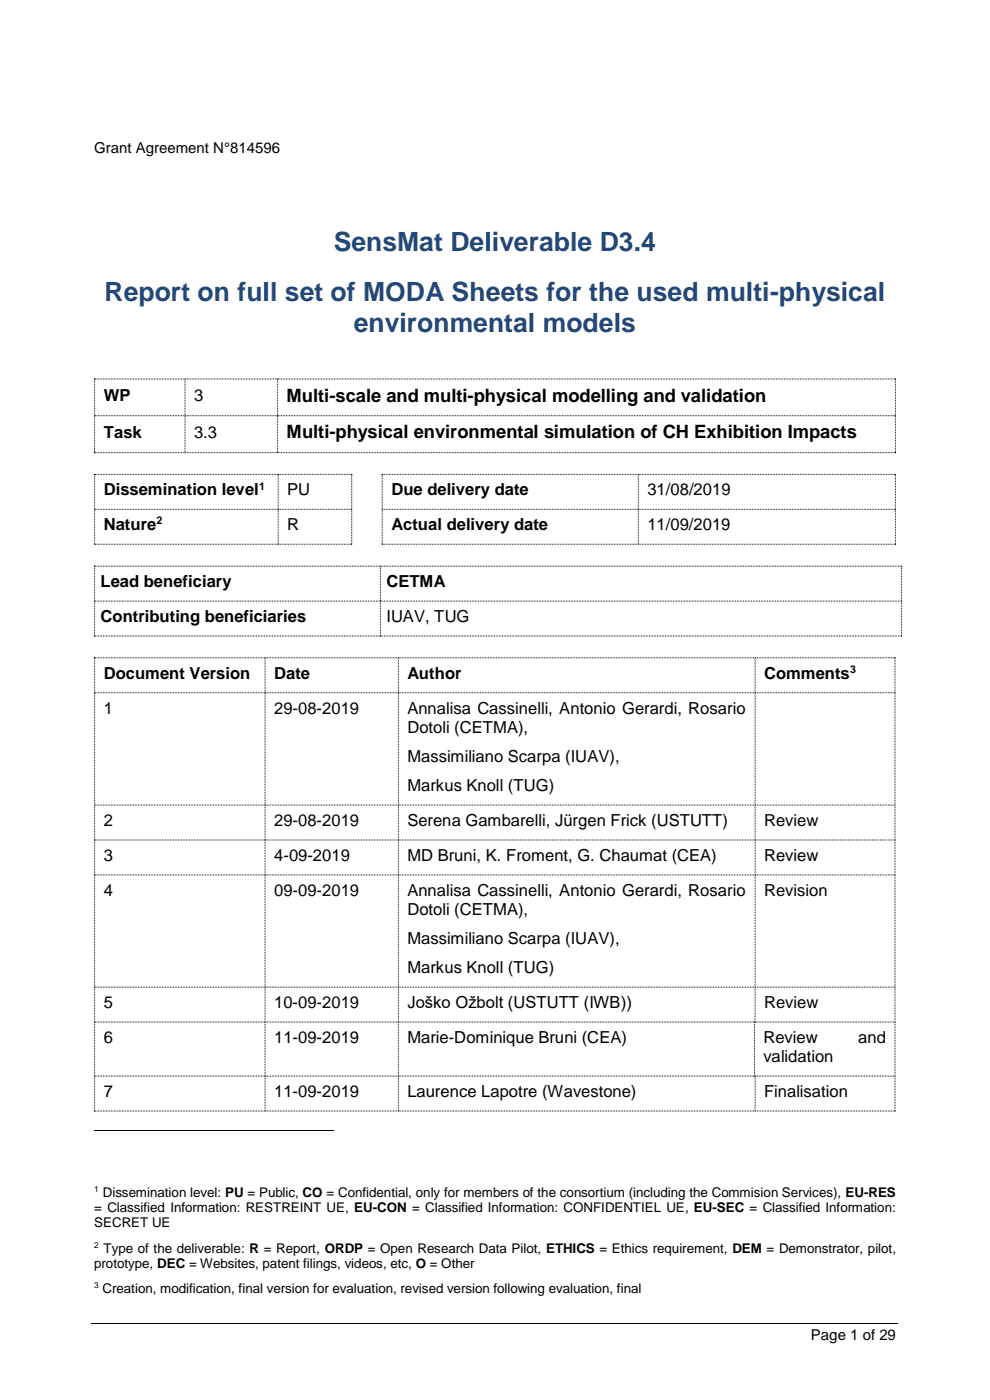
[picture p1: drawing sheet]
<svg xmlns="http://www.w3.org/2000/svg" width="210mm" height="297mm" viewBox="0 0 210 297" stroke-linecap="round" stroke-linejoin="round" font-family="sans-serif">
<defs><g id="words">
<g font-size="5.6" fill="#1f497d">
<text x="70.8" y="53.2">SensMat Deliverable D3.4</text>
<text x="22.2" y="63.9">Report on full set of MODA Sheets for the used multi-physical</text>
<text x="75" y="70.4">environmental models</text>
</g>
<g font-size="3.9">
<text x="60.8" y="85.2">Multi-scale and multi-physical modelling and validation</text>
<text x="60.8" y="93">Multi-physical environmental simulation of CH Exhibition Impacts</text>
</g>
<g font-size="3.5">
<text x="22" y="85.1">WP</text>
<text x="41.2" y="85.1">3</text>
<text x="22" y="92.9">Task</text>
<text x="41.2" y="92.9">3.3</text>
<text x="22" y="105.1">Dissemination level</text>
<text x="60.9" y="105.1">PU</text>
<text x="83" y="105.1">Due delivery date</text>
<text x="137.4" y="105.1">31/08/2019</text>
<text x="22" y="112.5">Nature</text>
<text x="60.9" y="112.5">R</text>
<text x="83" y="112.5">Actual delivery date</text>
<text x="137.4" y="112.5">11/09/2019</text>
<text x="21.3" y="124.6">Lead beneficiary</text>
<text x="82" y="124.6">CETMA</text>
<text x="21.3" y="132">Contributing beneficiaries</text>
<text x="82" y="132">IUAV, TUG</text>
<text x="22" y="144">Document Version</text>
<text x="58.2" y="144">Date</text>
<text x="86.4" y="144">Author</text>
<text x="162.1" y="144">Comments</text>
<text x="22" y="151.5">1</text>
<text x="58.2" y="151.5">29-08-2019</text>
<text x="86.4" y="151.4">Annalisa Cassinelli, Antonio Gerardi, Rosario</text>
<text x="86.4" y="155.5">Dotoli (CETMA),</text>
<text x="86.4" y="161.7">Massimiliano Scarpa (IUAV),</text>
<text x="86.4" y="167.8">Markus Knoll (TUG)</text>
<text x="22" y="175.2">2</text>
<text x="58.2" y="175.2">29-08-2019</text>
<text x="86.4" y="175.2">Serena Gambarelli, Jürgen Frick (USTUTT)</text>
<text x="162.1" y="175.2">Review</text>
<text x="22" y="182.7">3</text>
<text x="58.2" y="182.7">4-09-2019</text>
<text x="86.4" y="182.7">MD Bruni, K. Froment, G. Chaumat (CEA)</text>
<text x="162.1" y="182.7">Review</text>
<text x="22" y="190.1">4</text>
<text x="58.2" y="190.1">09-09-2019</text>
<text x="86.4" y="190.1">Annalisa Cassinelli, Antonio Gerardi, Rosario</text>
<text x="162.1" y="190.1">Revision</text>
<text x="86.4" y="194.1">Dotoli (CETMA),</text>
<text x="86.4" y="200.3">Massimiliano Scarpa (IUAV),</text>
<text x="86.4" y="206.5">Markus Knoll (TUG)</text>
<text x="22" y="213.9">5</text>
<text x="58.2" y="213.9">10-09-2019</text>
<text x="86.4" y="213.9">Joško Ožbolt (USTUTT (IWB))</text>
<text x="162.1" y="213.9">Review</text>
<text x="22" y="221.3">6</text>
<text x="58.2" y="221.3">11-09-2019</text>
<text x="86.4" y="221.3">Marie-Dominique Bruni (CEA)</text>
<text x="162" y="221.3">Review</text>
<text x="182.1" y="221.3">and</text>
<text x="162" y="225.3">validation</text>
<text x="22" y="232.7">7</text>
<text x="58.2" y="232.7">11-09-2019</text>
<text x="86.4" y="232.7">Laurence Lapotre (Wavestone)</text>
<text x="162.1" y="232.7">Finalisation</text>
</g>
<g font-size="3.2">
<text x="20" y="32.4">Grant Agreement N°814596</text>
<text x="172" y="284.3">Page 1 of 29</text>
</g>
<g font-size="2.8">
<text x="20" y="257.1">= Classified Information: RESTREINT UE, EU-CON = Classified Information: CONFIDENTIEL UE, EU-SEC = Classified Information:</text>
<text x="21.8" y="253.9">Dissemination level: PU = Public, CO = Confidential, only for members of the consortium (including the Commision Services), EU-RES</text>
<text x="20" y="260.4">SECRET UE</text>
<text x="20" y="269">prototype, DEC = Websites, patent filings, videos, etc, O = Other</text>
<text x="22" y="265.7">Type of the deliverable: R = Report, ORDP = Open Research Data Pilot, ETHICS = Ethics requirement, DEM = Demonstrator, pilot,</text>
<text x="21.8" y="274.4">Creation, modification, final version for evaluation, revised version following evaluation, final</text>
</g>
<g font-size="2.3">
<text x="55" y="103.9">1</text>
<text x="33.2" y="111.3">2</text>
<text x="180.3" y="142.8">3</text>
</g>
<g font-size="1.8">
<text x="20" y="252.8">1</text>
<text x="20" y="264.7">2</text>
<text x="20" y="273.3">3</text>
</g>
</g></defs>
<path d="M20 239.7h50.8M19.5 280.9h171" fill="none" stroke="#000" stroke-width=".21"/>
<g fill="none" stroke="#000" stroke-width=".21" stroke-dasharray=".2 .2" stroke-linecap="butt">
<path d="M20 96h.2M20.1 80.3v.2M20.1 80.5v7.6M20.1 88.1v.2M20.1 88.3v7.6M20.2 80.4h19M20.2 88.2h19M20.2 96h19M39.2 80.4h.1M39.2 96h.1M39.3 80.5v7.6M39.3 88.1v.2"/>
<path d="M39.3 88.3v7.6M39.3 80.4h19.5M39.3 88.2h19.5M39.3 96h19.5M58.8 80.4h.2M58.8 96h.2M58.9 80.5v7.6M58.9 88.1v.2M58.9 88.3v7.6M59 80.4h130.9M59 88.2h130.9M59 96h130.9"/>
<path d="M189.9 96h.1M189.9 80.3v.2M189.9 80.5v7.6M189.9 88.1v.2M189.9 88.3v7.6M20 115.5h.2M20.1 100.6v.1M20.1 100.7v7.3M20.1 108v.1M20.1 108.1v7.3M20.2 100.6h38.7M20.2 108.1h38.7"/>
<path d="M20.2 115.5h38.7M58.9 100.6h.2M58.9 115.5h.2M59 100.7v7.3M59 108v.1M59 108.1v7.3M59.1 100.6h15.4M59.1 108.1h15.4M59.1 115.5h15.4M74.5 115.5h.2M74.6 100.6v.1M74.6 100.7v7.3"/>
<path d="M74.6 108v.1M74.6 108.1v7.3M81 115.5h.2M81.1 100.6v.1M81.1 100.7v7.3M81.1 108v.1M81.1 108.1v7.3M81.2 100.6h54.1M81.2 108.1h54.1M81.2 115.5h54.1M135.3 100.6h.2M135.3 115.5h.2"/>
<path d="M135.4 100.7v7.3M135.4 108v.1M135.4 108.1v7.3M135.5 100.6h54.4M135.5 108.1h54.4M135.5 115.5h54.4M189.9 115.5h.1M189.9 100.6v.1M189.9 100.7v7.3M189.9 108v.1M189.9 108.1v7.3M20 134.9h.2"/>
<path d="M20.1 120v.2M20.1 120.2v7.2M20.1 127.4v.2M20.1 127.6v7.2M20.1 139.5v.1M20.1 139.6v7.3M20.2 120.1h60.4M20.2 127.5h60.4M20.2 134.9h60.4M20.2 139.5h35.9M56.1 139.5h.2M56.2 139.6v7.3"/>
<path d="M56.3 139.5h28.1M80.6 120.1h.2M80.6 134.9h.2M80.7 120.2v7.2M80.7 127.4v.2M80.7 127.6v7.2M80.8 120.1h110.4M80.8 127.5h110.4M80.8 134.9h110.4M84.4 139.5h.2M84.5 139.6v7.3M84.6 139.5h75.5"/>
<path d="M160.1 139.5h.2M160.2 139.6v7.3M160.3 139.5h29.5M189.9 139.5v.1M189.9 139.6v7.3M191.2 134.9h.1M191.3 120v.2M191.3 120.2v7.2M191.3 127.4v.2M191.3 127.6v7.2M20.1 146.9v.1M20.1 147v23.7"/>
<path d="M20.2 147h35.9M56.2 146.9v.1M56.2 147v23.7M56.3 147h28.1M84.5 146.9v.1M84.5 147v23.7M84.6 147h75.5M160.2 146.9v.1M160.2 147v23.7M160.3 147h29.5M189.9 146.9v.1M189.9 147v23.7"/>
<path d="M20.1 170.7v.2M20.1 170.9v7.2M20.1 178.1v.2M20.1 178.3v7.2M20.2 170.8h35.9M20.2 178.2h35.9M56.2 170.7v.2M56.2 170.9v7.2M56.2 178.1v.2M56.2 178.3v7.2M56.3 170.8h28.1M56.3 178.2h28.1"/>
<path d="M84.5 170.7v.2M84.5 170.9v7.2M84.5 178.1v.2M84.5 178.3v7.2M84.6 170.8h75.5M84.6 178.2h75.5M160.2 170.7v.2M160.2 170.9v7.2M160.2 178.1v.2M160.2 178.3v7.2M160.3 170.8h29.5M160.3 178.2h29.5"/>
<path d="M189.9 170.7v.2M189.9 170.9v7.2M189.9 178.1v.2M189.9 178.3v7.2M20.1 185.5v.2M20.1 185.7v23.6M20.2 185.6h35.9M56.2 185.5v.2M56.2 185.7v23.6M56.3 185.6h28.1M84.5 185.5v.2M84.5 185.7v23.6"/>
<path d="M84.6 185.6h75.5M160.2 185.5v.2M160.2 185.7v23.6M160.3 185.6h29.5M189.9 185.5v.2M189.9 185.7v23.6M20.1 209.3v.2M20.1 209.5v7.2M20.1 216.7v.2M20.1 216.9v11.3M20.2 209.4h35.9M20.2 216.8h35.9"/>
<path d="M56.2 209.3v.2M56.2 209.5v7.2M56.2 216.7v.2M56.2 216.9v11.3M56.3 209.4h28.1M56.3 216.8h28.1M84.5 209.3v.2M84.5 209.5v7.2M84.5 216.7v.2M84.5 216.9v11.3M84.6 209.4h75.5M84.6 216.8h75.4"/>
<path d="M160 216.8h.1M160.1 216.9v11.3M160.1 216.8h.2M160.2 209.3v.2M160.2 209.5v7.2M160.3 209.4h29.5M160.3 216.8h29.5M189.9 209.3v.2M189.9 209.5v7.2M189.9 216.7v.2M189.9 216.9v11.3M20 235.7h.2"/>
<path d="M20.1 228.2v.2M20.1 228.4v7.2M20.2 228.3h35.9M20.2 235.7h35.9M56.1 235.7h.2M56.2 228.2v.2M56.2 228.4v7.2M56.3 228.3h28.1M56.3 235.7h28.1M84.4 235.7h.2M84.5 228.2v.2M84.5 228.4v7.2"/>
<path d="M84.6 228.3h75.4M84.6 235.7h75.5M160 228.3h.1M160.1 235.7h.2M160.1 228.3h.2M160.2 228.4v7.2M160.3 235.7h29.5M160.3 228.3h29.5M189.8 235.7h.1M189.9 228.2v.2M189.9 228.4v7.2"/>
</g>
<use href="#words"/>
</svg>
